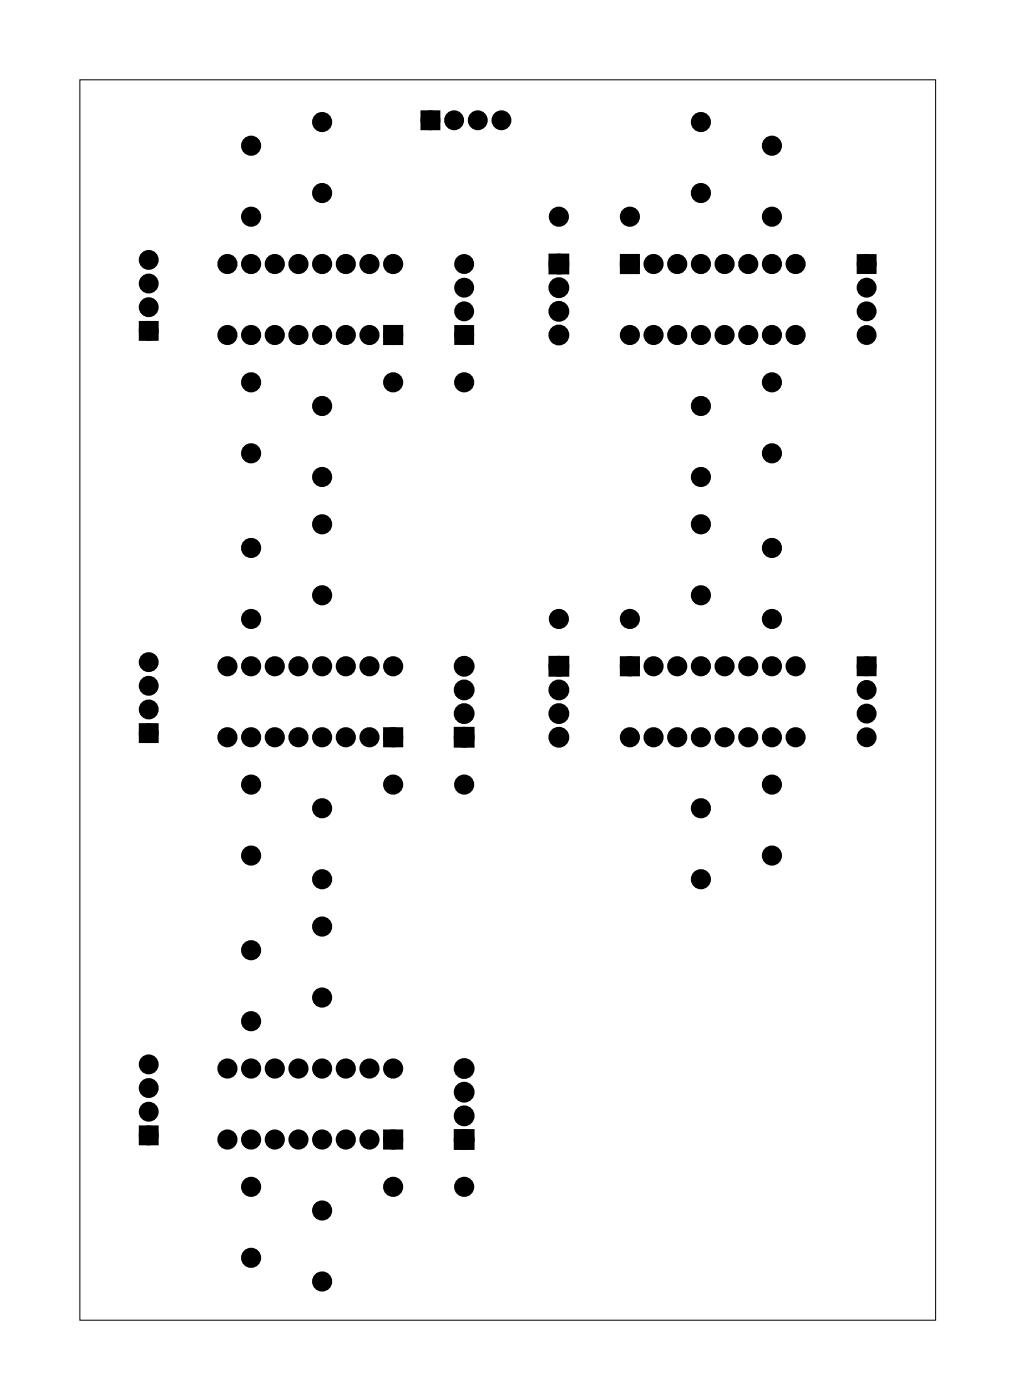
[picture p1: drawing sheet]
<svg xmlns="http://www.w3.org/2000/svg" width="109mm" height="150mm" viewBox="0 0 109 150" stroke-linecap="round" stroke-linejoin="round" font-family="sans-serif">
<path d="M8.6 8.6h91.8v133.1h-91.8z" fill="none" stroke="#000" stroke-width=".11"/>
<g fill="#000">
<path d="M45.5 12.2h1.4v1.4h-1.4zM15.2 34.8h1.5v1.4h-1.5zM41.5 35.3h1.4v1.4h-1.4zM49.1 35.2h1.4v1.5h-1.4zM59.2 27.6h1.5v1.5h-1.5zM66.9 27.6h1.4v1.4h-1.4zM92.3 27.6h1.4v1.5h-1.4zM15.2 78h1.5v1.4h-1.5zM41.5 78.4h1.4v1.4h-1.4zM49.1 78.4h1.4v1.5h-1.4zM59.2 70.8h1.5v1.5h-1.5zM66.9 70.8h1.4v1.4h-1.4z"/>
<path d="M92.3 70.8h1.4v1.4h-1.4zM15.2 121.2h1.5v1.4h-1.5zM41.5 121.6h1.4v1.4h-1.4zM49.1 121.6h1.4v1.5h-1.4z"/>
</g>
<g fill="none" stroke="#000" stroke-width=".76" stroke-linecap="butt">
<path d="M41.5 35.3h1.4v1.4h-1.4zM59.2 27.6h1.5v1.5h-1.5zM66.9 27.6h1.4v1.4h-1.4zM41.5 78.4h1.4v1.4h-1.4zM49.1 78.4h1.4v1.5h-1.4zM59.2 70.8h1.5v1.5h-1.5zM66.9 70.8h1.4v1.4h-1.4zM41.5 121.6h1.4v1.4h-1.4zM49.1 121.6h1.4v1.5h-1.4z"/>
<circle cx="26.9" cy="15.6" r=".7"/>
<circle cx="34.6" cy="13.1" r=".7"/>
<circle cx="75.2" cy="13.1" r=".7"/>
<circle cx="82.8" cy="15.6" r=".7"/>
<circle cx="24.4" cy="36" r=".7"/>
<circle cx="24.4" cy="28.3" r=".7"/>
<circle cx="26.9" cy="36" r=".7"/>
<circle cx="26.9" cy="28.3" r=".7"/>
<circle cx="26.9" cy="23.3" r=".7"/>
<circle cx="29.5" cy="36" r=".7"/>
<circle cx="29.5" cy="28.3" r=".7"/>
<circle cx="32" cy="36" r=".7"/>
<circle cx="32" cy="28.3" r=".7"/>
<circle cx="34.6" cy="36" r=".7"/>
<circle cx="34.6" cy="28.3" r=".7"/>
<circle cx="34.6" cy="20.7" r=".7"/>
<circle cx="37.1" cy="36" r=".7"/>
<circle cx="37.1" cy="28.3" r=".7"/>
<circle cx="39.6" cy="36" r=".7"/>
<circle cx="39.6" cy="28.3" r=".7"/>
<circle cx="42.2" cy="36" r=".7"/>
<circle cx="42.2" cy="28.3" r=".7"/>
<circle cx="60" cy="23.3" r=".7"/>
<circle cx="60" cy="36" r=".74"/>
<circle cx="60" cy="33.4" r=".74"/>
<circle cx="60" cy="28.3" r=".74"/>
<circle cx="60" cy="30.9" r=".74"/>
<circle cx="67.6" cy="23.3" r=".7"/>
<circle cx="67.6" cy="36" r=".7"/>
<circle cx="67.6" cy="28.3" r=".7"/>
<circle cx="70.1" cy="36" r=".7"/>
<circle cx="70.1" cy="28.3" r=".7"/>
<circle cx="72.7" cy="36" r=".7"/>
<circle cx="72.7" cy="28.3" r=".7"/>
<circle cx="75.2" cy="20.7" r=".7"/>
<circle cx="75.2" cy="36" r=".7"/>
<circle cx="75.2" cy="28.3" r=".7"/>
<circle cx="77.7" cy="36" r=".7"/>
<circle cx="77.7" cy="28.3" r=".7"/>
<circle cx="80.3" cy="36" r=".7"/>
<circle cx="80.3" cy="28.3" r=".7"/>
<circle cx="82.8" cy="23.3" r=".7"/>
<circle cx="82.8" cy="36" r=".7"/>
<circle cx="82.8" cy="28.3" r=".7"/>
<circle cx="85.4" cy="36" r=".7"/>
<circle cx="85.4" cy="28.3" r=".7"/>
<circle cx="26.9" cy="41" r=".7"/>
<circle cx="26.9" cy="58.8" r=".7"/>
<circle cx="26.9" cy="48.7" r=".7"/>
<circle cx="34.6" cy="56.3" r=".7"/>
<circle cx="34.6" cy="43.6" r=".7"/>
<circle cx="34.6" cy="51.2" r=".7"/>
<circle cx="42.2" cy="41" r=".7"/>
<circle cx="49.8" cy="41" r=".7"/>
<circle cx="75.2" cy="56.3" r=".7"/>
<circle cx="75.2" cy="43.6" r=".7"/>
<circle cx="75.2" cy="51.2" r=".7"/>
<circle cx="82.8" cy="41" r=".7"/>
<circle cx="82.8" cy="58.8" r=".7"/>
<circle cx="82.8" cy="48.7" r=".7"/>
<circle cx="24.4" cy="79.1" r=".7"/>
<circle cx="24.4" cy="71.5" r=".7"/>
<circle cx="26.9" cy="79.1" r=".7"/>
<circle cx="26.9" cy="71.5" r=".7"/>
<circle cx="26.9" cy="66.4" r=".7"/>
<circle cx="29.5" cy="79.1" r=".7"/>
<circle cx="29.5" cy="71.5" r=".7"/>
<circle cx="32" cy="79.1" r=".7"/>
<circle cx="32" cy="71.5" r=".7"/>
<circle cx="34.6" cy="79.1" r=".7"/>
<circle cx="34.6" cy="71.5" r=".7"/>
<circle cx="34.6" cy="63.9" r=".7"/>
<circle cx="37.1" cy="79.1" r=".7"/>
<circle cx="37.1" cy="71.5" r=".7"/>
<circle cx="39.6" cy="79.1" r=".7"/>
<circle cx="39.6" cy="71.5" r=".7"/>
<circle cx="42.2" cy="79.1" r=".7"/>
<circle cx="42.2" cy="71.5" r=".7"/>
<circle cx="49.8" cy="76.6" r=".74"/>
<circle cx="49.8" cy="79.1" r=".74"/>
<circle cx="49.8" cy="74.1" r=".74"/>
<circle cx="49.8" cy="71.5" r=".74"/>
<circle cx="60" cy="66.4" r=".7"/>
<circle cx="60" cy="79.1" r=".74"/>
<circle cx="60" cy="76.6" r=".74"/>
<circle cx="60" cy="71.5" r=".74"/>
<circle cx="60" cy="74.1" r=".74"/>
<circle cx="67.6" cy="66.4" r=".7"/>
<circle cx="67.6" cy="79.1" r=".7"/>
<circle cx="67.6" cy="71.5" r=".7"/>
<circle cx="70.1" cy="79.1" r=".7"/>
<circle cx="70.1" cy="71.5" r=".7"/>
<circle cx="72.7" cy="79.1" r=".7"/>
<circle cx="72.7" cy="71.5" r=".7"/>
<circle cx="75.2" cy="63.9" r=".7"/>
<circle cx="75.2" cy="79.1" r=".7"/>
<circle cx="75.2" cy="71.5" r=".7"/>
<circle cx="77.7" cy="79.1" r=".7"/>
<circle cx="77.7" cy="71.5" r=".7"/>
<circle cx="80.3" cy="79.1" r=".7"/>
<circle cx="80.3" cy="71.5" r=".7"/>
<circle cx="82.8" cy="66.4" r=".7"/>
<circle cx="82.8" cy="79.1" r=".7"/>
<circle cx="82.8" cy="71.5" r=".7"/>
<circle cx="85.4" cy="79.1" r=".7"/>
<circle cx="85.4" cy="71.5" r=".7"/>
<circle cx="26.9" cy="84.2" r=".7"/>
<circle cx="26.9" cy="91.8" r=".7"/>
<circle cx="34.6" cy="99.5" r=".7"/>
<circle cx="34.6" cy="86.8" r=".7"/>
<circle cx="34.6" cy="94.4" r=".7"/>
<circle cx="42.2" cy="84.2" r=".7"/>
<circle cx="49.8" cy="84.2" r=".7"/>
<circle cx="75.2" cy="86.8" r=".7"/>
<circle cx="75.2" cy="94.4" r=".7"/>
<circle cx="82.8" cy="84.2" r=".7"/>
<circle cx="82.8" cy="91.8" r=".7"/>
<circle cx="24.4" cy="114.7" r=".7"/>
<circle cx="26.9" cy="114.7" r=".7"/>
<circle cx="26.9" cy="102" r=".7"/>
<circle cx="26.9" cy="109.6" r=".7"/>
<circle cx="29.5" cy="114.7" r=".7"/>
<circle cx="32" cy="114.7" r=".7"/>
<circle cx="34.6" cy="114.7" r=".7"/>
<circle cx="34.6" cy="107.1" r=".7"/>
<circle cx="37.1" cy="114.7" r=".7"/>
<circle cx="39.6" cy="114.7" r=".7"/>
<circle cx="42.2" cy="114.7" r=".7"/>
<circle cx="49.8" cy="119.8" r=".74"/>
<circle cx="49.8" cy="114.7" r=".74"/>
<circle cx="49.8" cy="117.2" r=".74"/>
<circle cx="24.4" cy="122.3" r=".7"/>
<circle cx="26.9" cy="122.3" r=".7"/>
<circle cx="26.9" cy="127.4" r=".7"/>
<circle cx="26.9" cy="135" r=".7"/>
<circle cx="29.5" cy="122.3" r=".7"/>
<circle cx="32" cy="122.3" r=".7"/>
<circle cx="34.6" cy="122.3" r=".7"/>
<circle cx="34.6" cy="129.9" r=".7"/>
<circle cx="34.6" cy="137.6" r=".7"/>
<circle cx="37.1" cy="122.3" r=".7"/>
<circle cx="39.6" cy="122.3" r=".7"/>
<circle cx="42.2" cy="122.3" r=".7"/>
<circle cx="42.2" cy="127.4" r=".7"/>
<circle cx="49.8" cy="122.3" r=".74"/>
<circle cx="49.8" cy="127.4" r=".7"/>
</g>
<g fill="#000">
<circle cx="26.9" cy="15.6" r=".7"/>
<circle cx="34.6" cy="13.1" r=".7"/>
<circle cx="46.2" cy="12.9" r=".72"/>
<circle cx="48.7" cy="12.9" r=".72"/>
<circle cx="51.3" cy="12.9" r=".72"/>
<circle cx="53.8" cy="12.9" r=".72"/>
<circle cx="75.2" cy="13.1" r=".7"/>
<circle cx="82.8" cy="15.6" r=".7"/>
<circle cx="16" cy="35.5" r=".72"/>
<circle cx="16" cy="33" r=".72"/>
<circle cx="16" cy="30.4" r=".72"/>
<circle cx="16" cy="27.9" r=".72"/>
<circle cx="24.4" cy="36" r=".7"/>
<circle cx="24.4" cy="28.3" r=".7"/>
<circle cx="26.9" cy="36" r=".7"/>
<circle cx="26.9" cy="28.3" r=".7"/>
<circle cx="26.9" cy="23.3" r=".7"/>
<circle cx="29.5" cy="36" r=".7"/>
<circle cx="29.5" cy="28.3" r=".7"/>
<circle cx="32" cy="36" r=".7"/>
<circle cx="32" cy="28.3" r=".7"/>
<circle cx="34.6" cy="36" r=".7"/>
<circle cx="34.6" cy="28.3" r=".7"/>
<circle cx="34.6" cy="20.7" r=".7"/>
<circle cx="37.1" cy="36" r=".7"/>
<circle cx="37.1" cy="28.3" r=".7"/>
<circle cx="39.6" cy="36" r=".7"/>
<circle cx="39.6" cy="28.3" r=".7"/>
<circle cx="42.2" cy="36" r=".7"/>
<circle cx="42.2" cy="28.3" r=".7"/>
<circle cx="49.8" cy="36" r=".72"/>
<circle cx="49.8" cy="33.4" r=".72"/>
<circle cx="49.8" cy="30.9" r=".72"/>
<circle cx="49.8" cy="28.3" r=".72"/>
<circle cx="60" cy="23.3" r=".7"/>
<circle cx="60" cy="33.4" r=".74"/>
<circle cx="60" cy="30.9" r=".74"/>
<circle cx="60" cy="28.3" r=".74"/>
<circle cx="60" cy="36" r=".74"/>
<circle cx="67.6" cy="23.3" r=".7"/>
<circle cx="67.6" cy="28.3" r=".7"/>
<circle cx="67.6" cy="36" r=".7"/>
<circle cx="70.1" cy="28.3" r=".7"/>
<circle cx="70.1" cy="36" r=".7"/>
<circle cx="72.7" cy="28.3" r=".7"/>
<circle cx="72.7" cy="36" r=".7"/>
<circle cx="75.2" cy="20.7" r=".7"/>
<circle cx="75.2" cy="28.3" r=".7"/>
<circle cx="75.2" cy="36" r=".7"/>
<circle cx="77.7" cy="28.3" r=".7"/>
<circle cx="77.7" cy="36" r=".7"/>
<circle cx="80.3" cy="28.3" r=".7"/>
<circle cx="80.3" cy="36" r=".7"/>
<circle cx="82.8" cy="23.3" r=".7"/>
<circle cx="82.8" cy="28.3" r=".7"/>
<circle cx="82.8" cy="36" r=".7"/>
<circle cx="85.4" cy="28.3" r=".7"/>
<circle cx="85.4" cy="36" r=".7"/>
<circle cx="93" cy="28.3" r=".72"/>
<circle cx="93" cy="30.9" r=".72"/>
<circle cx="93" cy="33.4" r=".72"/>
<circle cx="93" cy="36" r=".72"/>
<circle cx="26.9" cy="58.8" r=".7"/>
<circle cx="26.9" cy="41" r=".7"/>
<circle cx="26.9" cy="48.7" r=".7"/>
<circle cx="34.6" cy="51.2" r=".7"/>
<circle cx="34.6" cy="43.6" r=".7"/>
<circle cx="34.6" cy="56.3" r=".7"/>
<circle cx="42.2" cy="41" r=".7"/>
<circle cx="49.8" cy="41" r=".7"/>
<circle cx="75.2" cy="51.2" r=".7"/>
<circle cx="75.2" cy="43.6" r=".7"/>
<circle cx="75.2" cy="56.3" r=".7"/>
<circle cx="82.8" cy="58.8" r=".7"/>
<circle cx="82.8" cy="41" r=".7"/>
<circle cx="82.8" cy="48.7" r=".7"/>
<circle cx="16" cy="76.2" r=".72"/>
<circle cx="16" cy="73.6" r=".72"/>
<circle cx="16" cy="71.1" r=".72"/>
<circle cx="16" cy="78.7" r=".72"/>
<circle cx="24.4" cy="79.1" r=".7"/>
<circle cx="24.4" cy="71.5" r=".7"/>
<circle cx="26.9" cy="79.1" r=".7"/>
<circle cx="26.9" cy="71.5" r=".7"/>
<circle cx="26.9" cy="66.4" r=".7"/>
<circle cx="29.5" cy="79.1" r=".7"/>
<circle cx="29.5" cy="71.5" r=".7"/>
<circle cx="32" cy="79.1" r=".7"/>
<circle cx="32" cy="71.5" r=".7"/>
<circle cx="34.6" cy="79.1" r=".7"/>
<circle cx="34.6" cy="71.5" r=".7"/>
<circle cx="34.6" cy="63.9" r=".7"/>
<circle cx="37.1" cy="79.1" r=".7"/>
<circle cx="37.1" cy="71.5" r=".7"/>
<circle cx="39.6" cy="79.1" r=".7"/>
<circle cx="39.6" cy="71.5" r=".7"/>
<circle cx="42.2" cy="79.1" r=".7"/>
<circle cx="42.2" cy="71.5" r=".7"/>
<circle cx="49.8" cy="79.1" r=".74"/>
<circle cx="49.8" cy="76.6" r=".74"/>
<circle cx="49.8" cy="74.1" r=".74"/>
<circle cx="49.8" cy="71.5" r=".74"/>
<circle cx="60" cy="66.4" r=".7"/>
<circle cx="60" cy="74.1" r=".74"/>
<circle cx="60" cy="71.5" r=".74"/>
<circle cx="60" cy="76.6" r=".74"/>
<circle cx="60" cy="79.1" r=".74"/>
<circle cx="67.6" cy="66.4" r=".7"/>
<circle cx="67.6" cy="71.5" r=".7"/>
<circle cx="67.6" cy="79.1" r=".7"/>
<circle cx="70.1" cy="71.5" r=".7"/>
<circle cx="70.1" cy="79.1" r=".7"/>
<circle cx="72.7" cy="71.5" r=".7"/>
<circle cx="72.7" cy="79.1" r=".7"/>
<circle cx="75.2" cy="63.9" r=".7"/>
<circle cx="75.2" cy="79.1" r=".7"/>
<circle cx="75.2" cy="71.5" r=".7"/>
<circle cx="77.7" cy="79.1" r=".7"/>
<circle cx="77.7" cy="71.5" r=".7"/>
<circle cx="80.3" cy="79.1" r=".7"/>
<circle cx="80.3" cy="71.5" r=".7"/>
<circle cx="82.8" cy="66.4" r=".7"/>
<circle cx="82.8" cy="71.5" r=".7"/>
<circle cx="82.8" cy="79.1" r=".7"/>
<circle cx="85.4" cy="79.1" r=".7"/>
<circle cx="85.4" cy="71.5" r=".7"/>
<circle cx="93" cy="79.1" r=".72"/>
<circle cx="93" cy="74.1" r=".72"/>
<circle cx="93" cy="71.5" r=".72"/>
<circle cx="93" cy="76.6" r=".72"/>
<circle cx="26.9" cy="84.2" r=".7"/>
<circle cx="26.9" cy="91.8" r=".7"/>
<circle cx="34.6" cy="99.5" r=".7"/>
<circle cx="34.6" cy="86.8" r=".7"/>
<circle cx="34.6" cy="94.4" r=".7"/>
<circle cx="42.2" cy="84.2" r=".7"/>
<circle cx="49.8" cy="84.2" r=".7"/>
<circle cx="75.2" cy="86.8" r=".7"/>
<circle cx="75.2" cy="94.4" r=".7"/>
<circle cx="82.8" cy="84.2" r=".7"/>
<circle cx="82.8" cy="91.8" r=".7"/>
<circle cx="16" cy="119.3" r=".72"/>
<circle cx="16" cy="116.8" r=".72"/>
<circle cx="16" cy="114.3" r=".72"/>
<circle cx="24.4" cy="114.7" r=".7"/>
<circle cx="26.9" cy="114.7" r=".7"/>
<circle cx="26.9" cy="109.6" r=".7"/>
<circle cx="26.9" cy="102" r=".7"/>
<circle cx="29.5" cy="114.7" r=".7"/>
<circle cx="32" cy="114.7" r=".7"/>
<circle cx="34.6" cy="114.7" r=".7"/>
<circle cx="34.6" cy="107.1" r=".7"/>
<circle cx="37.1" cy="114.7" r=".7"/>
<circle cx="39.6" cy="114.7" r=".7"/>
<circle cx="42.2" cy="114.7" r=".7"/>
<circle cx="49.8" cy="114.7" r=".74"/>
<circle cx="49.8" cy="119.8" r=".74"/>
<circle cx="49.8" cy="117.2" r=".74"/>
<circle cx="16" cy="121.9" r=".72"/>
<circle cx="24.4" cy="122.3" r=".7"/>
<circle cx="26.9" cy="122.3" r=".7"/>
<circle cx="26.9" cy="127.4" r=".7"/>
<circle cx="26.9" cy="135" r=".7"/>
<circle cx="29.5" cy="122.3" r=".7"/>
<circle cx="32" cy="122.3" r=".7"/>
<circle cx="34.6" cy="122.3" r=".7"/>
<circle cx="34.6" cy="137.6" r=".7"/>
<circle cx="34.6" cy="129.9" r=".7"/>
<circle cx="37.1" cy="122.3" r=".7"/>
<circle cx="39.6" cy="122.3" r=".7"/>
<circle cx="42.2" cy="122.3" r=".7"/>
<circle cx="42.2" cy="127.4" r=".7"/>
<circle cx="49.8" cy="122.3" r=".74"/>
<circle cx="49.8" cy="127.4" r=".7"/>
</g>
<g fill="none" stroke="#000" stroke-width=".69" stroke-linecap="butt">
<path d="M45.5 12.2h1.4v1.4h-1.4zM15.2 34.8h1.5v1.4h-1.5zM49.1 35.2h1.4v1.5h-1.4zM92.3 27.6h1.4v1.5h-1.4zM15.2 78h1.5v1.4h-1.5zM92.3 70.8h1.4v1.4h-1.4zM15.2 121.2h1.5v1.4h-1.5z"/>
<circle cx="46.2" cy="12.9" r=".72"/>
<circle cx="48.7" cy="12.9" r=".72"/>
<circle cx="51.3" cy="12.9" r=".72"/>
<circle cx="53.8" cy="12.9" r=".72"/>
<circle cx="16" cy="30.4" r=".72"/>
<circle cx="16" cy="27.9" r=".72"/>
<circle cx="16" cy="35.5" r=".72"/>
<circle cx="16" cy="33" r=".72"/>
<circle cx="49.8" cy="30.9" r=".72"/>
<circle cx="49.8" cy="28.3" r=".72"/>
<circle cx="49.8" cy="36" r=".72"/>
<circle cx="49.8" cy="33.4" r=".72"/>
<circle cx="93" cy="30.9" r=".72"/>
<circle cx="93" cy="28.3" r=".72"/>
<circle cx="93" cy="36" r=".72"/>
<circle cx="93" cy="33.4" r=".72"/>
<circle cx="16" cy="71.1" r=".72"/>
<circle cx="16" cy="73.6" r=".72"/>
<circle cx="16" cy="78.7" r=".72"/>
<circle cx="16" cy="76.2" r=".72"/>
<circle cx="93" cy="74.1" r=".72"/>
<circle cx="93" cy="71.5" r=".72"/>
<circle cx="93" cy="79.1" r=".72"/>
<circle cx="93" cy="76.6" r=".72"/>
<circle cx="16" cy="116.8" r=".72"/>
<circle cx="16" cy="114.3" r=".72"/>
<circle cx="16" cy="119.3" r=".72"/>
<circle cx="16" cy="121.9" r=".72"/>
</g>
</svg>
